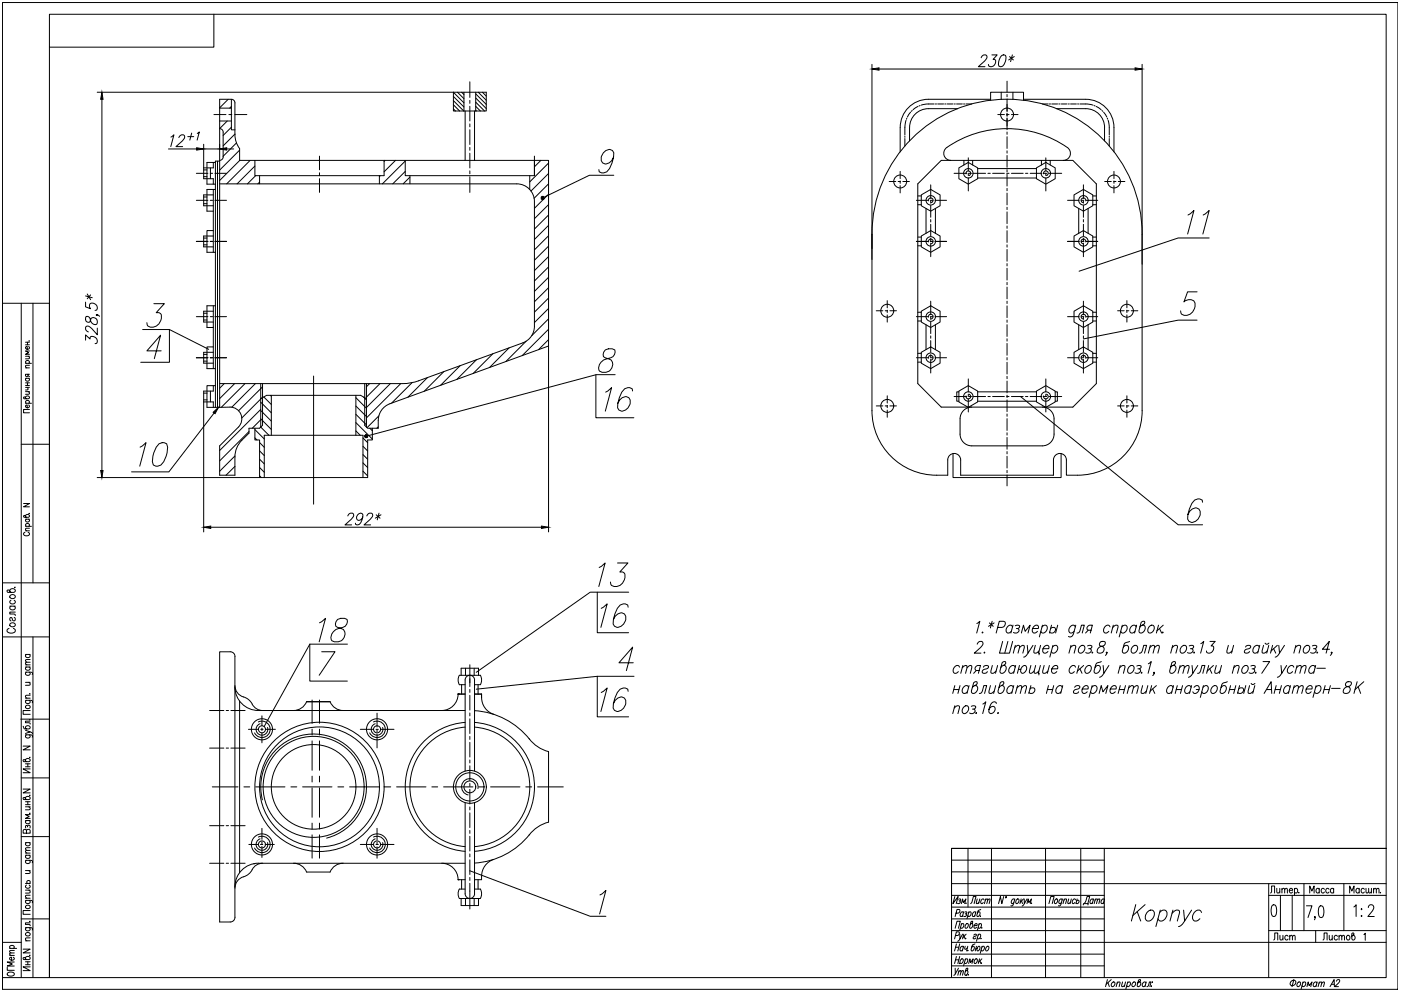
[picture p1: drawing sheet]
<svg xmlns="http://www.w3.org/2000/svg" width="594mm" height="420mm" viewBox="0 0 594 420" stroke-linecap="round" stroke-linejoin="round" font-family="sans-serif">
<defs><g id="words">
<g font-size="15.4">
<text x="255.4" y="175.7">16</text>
<text x="57.9" y="199">10</text>
<text x="253.6" y="303">16</text>
</g>
<g font-size="15">
<text x="252.6" y="249.8">13</text>
<text x="253.6" y="267.1">16</text>
<text x="134.1" y="273.4">18</text>
</g>
<g font-size="14.1">
<text x="513.6" y="100.5" transform="rotate(-90 513.6 100.5)">11</text>
<text x="478.4" y="394.1">Корпус</text>
</g>
<text font-size="11" x="402.9" y="297">навливать на герментик анаэробный Анатерн-8К</text>
<text font-size="8.8" x="572.9" y="389.8">1:2</text>
<g font-size="7.1">
<text x="78.3" y="60.7">+1</text>
<text x="458.3" y="384.9">Дата</text>
</g>
<g font-size="6.6">
<text x="554.2" y="379.9">Масса</text>
<text x="571.1" y="379.9">Масшт.</text>
</g>
<g font-size="6.2">
<text x="410.3" y="384.2">Лист</text>
<text x="538.7" y="399.7">Лист</text>
<text x="559.9" y="399.7">Листов</text>
</g>
<text font-size="3.1" x="405.3" y="409.9">.</text>
</g></defs>
<!-- layer: 0 -->
<g fill="none" stroke="#000" stroke-width=".42">
<path d="M1 1.1h591.8v418.4h-591.8zM41.2 39.1h151.1l4.4 4.5M194 39.1l2.7 2.8M195.8 39.1l.9 1M199.2 34.7v6.6M201.7 39.8l4.5 4.5M202.8 39.1l3.4 3.4M204.6 39.1l1.6 1.7M369.7 27.3v78.1M372.7 29.3h108.6M416.1 24.5a1.26 1.26 0 0 1 1.1-1.2 1.26 1.26 0 0 1 1.3 .9l-1 1.7-2.6 2.4h2.8M420.6 23.3h2.2l-1.7 1.9h.6a1.81 1.81 0 0 1-.1 2.4 1.81 1.81 0 0 1-2.4 .2l-.1-.5"/>
<path d="M424.8 23.5l.7-.2 .9 .2a4.1 4.1 0 0 1-1.9 4.8l-.9-.3a4.8 4.8 0 0 1 1.2-4.5zM427 34.4v4.6M428.1 24l1.6 1.4M429.3 23.3l-.8 2.8M430.1 24l-2.4 1.4M484.3 27.3v84.7M43.2 42.1v157.4M72.5 58.1l1.3-.9-1.4 5M75.8 58.3a1.26 1.26 0 0 1 1.2-1.1 1.26 1.26 0 0 1 1.3 .9l-1 1.7-2.7 2.4h2.9M90.7 48.6h5.1M96.4 51.3l-3.3 3.2M96.8 42.1l-3.7 3.6"/>
<path d="M97.1 48.6h1.2M98.1 45.1l-.7 .7M98.1 53.9l-3.5 3.5M99.6 48.6h5.1M99.6 56.8l-5 5M192.3 46.2l.9 .9M192.3 44.4l2.6 2.7M192.3 42.7l4.4 4.4M192.3 40.9l4.4 4.5M199.2 42.6v1.2M199.2 45.1v6.2M199.2 52.5v1.3"/>
<path d="M199.2 55v6.2M201.7 46.8l.3 .3M201.7 45.1l2 2M201.7 43.3l3.8 3.8M201.7 41.5l4.5 4.5M383.7 54.1v3.1M383.7 57.7v.5M383.7 58.7v3.2M384.2 51l-.5 3M384.5 50.1l-.1 .4M386.1 47.5l-1.3 2.1M386.8 46.8l-.4 .4"/>
<path d="M389.3 45.1l-2.1 1.4M390.2 44.7l-.5 .2M393.7 44.1h2.4M393.7 44.1l-3.1 .5M396.6 44.1h.5M397.6 44.1h2.5M400.6 44.1h.5M401.6 44.1h2.5M404.6 44.1h.5M405.6 44.1h2.5M408.6 44.1h.5M409.6 44.1h2.5"/>
<path d="M423.1 48.6h2.8M426.9 48.6h1M427 40v1M427 42v5.3M427 48v1.3M427 50v5M427 56v1M427 58v4.9M428.9 48.6h2.8M442 44.1h2.5M445 44.1h.5M446 44.1h2.5"/>
<path d="M449 44.1h.5M450 44.1h2.4M453 44.1h.4M453.9 44.1h2.5M456.9 44.1h.5M457.9 44.1h3.5l2.1 .5M463.9 44.7l.5 .2M464.8 45.1l2.1 1.4M467.3 46.8l.3 .4M468 47.5l1.3 2.1M469.5 50.1l.2 .4M469.9 51l.5 2.5v3.7"/>
<path d="M470.4 57.7v.5M470.4 58.7v3.2M71.4 63.2h12M83.3 73.5h4.9M86.4 72h1.4M86.4 74.9h1.4M86.4 61.2v10M86.4 63.2h6.7M89.2 73.5h1M91.2 73.5h4.9M93.1 61.2v2.1M96.1 63.2h3"/>
<path d="M100.3 60.6l-5.7 5.6M101.6 63.7l-8.5 8.4M101.7 68l-8.6 8.5M106.1 68l-10 9.9M108.1 70.4l-7.6 7.5M108.4 74.5l-3.5 3.4M110.1 77.2l-.8 .7M135.5 66.2v5.8M135.5 73.3v1.2M135.5 75.7v5.9M161.2 74.5l-.3 .3M163.3 68l-.4 .4"/>
<path d="M167.7 68l-4.8 4.8M171.8 68.3l-9.7 9.6M171.8 72.7l-5.3 5.2M173.8 75.1l-2.9 2.8M199.2 62.5v1.2M199.2 65v6.2M199.2 72.4v1.3M199.2 74.9v6.7M229.3 68l-2.7 2.7M232.6 69.1l-8 8M232.6 73.5l-7.4 7.5M232.6 77.9l-6.1 6.2"/>
<path d="M260.2 66.7a3.3 3.3 0 0 1-4.7 2.4 3.7 3.7 0 0 1 3.1-5.7l1.1 .4 .6 1a12.2 12.2 0 0 1-3 8l-2.1 .5-1.1-.5-.2-.9M260.3 74.3h-10.4l-19.8 9.6M377 77h2.8M380.8 77h1M381.7 72.7v3M381.7 76.7v1M381.7 78.7v3.1M382.8 77h2.8M394.7 78.4v5.8M404.6 73.5h5.3M409.6 73.7a1.01 1.01 0 0 1 .8-1.2 1.01 1.01 0 0 1 1.2 .7 1.01 1.01 0 0 1-.7 1.2M410.6 66.9v5.5"/>
<path d="M410.6 73.4v1M410.6 75.4v5.6M410.9 73.5h1M412.9 73.5h5M418.9 73.5h1M420.9 73.5h5M426.9 73.5h1M427 63.9v1M427 65.9v5M427 71.9v1M427 73.9v5M427 79.9v1"/>
<path d="M428.9 73.5h5M434.9 73.5h.9M436.8 73.5h5M442.5 73.7a1.01 1.01 0 0 1 .7-1.2 1.01 1.01 0 0 1 1.3 .7 1.01 1.01 0 0 1-.8 1.2M442.8 73.5h1M443.5 66.9v5.5M443.5 73.4v1M443.5 75.4v5.6M444.8 73.5h5.4M459.4 78.4v5.8M468.4 77h2.8M472.2 77h1"/>
<path d="M472.4 72.7v3M472.4 76.7v1M472.4 78.7v3.1M474.2 77h2.8M83.3 84.9h4.9M86.4 83.5h1.4M86.4 86.4h1.4M89.2 84.9h1M91.2 84.9h4.9M232.6 82.4l-6 5.9M232.6 86.8l-6 5.9M232.6 91.2l-6 5.9"/>
<path d="M232.6 95.6l-6 5.9M232.6 100l-6 5.9M388.6 84.9h4.9M393.7 85.2a1.01 1.01 0 0 1 .7-1.2 1.01 1.01 0 0 1 1.2 .7 1.01 1.01 0 0 1-.7 1.2M394.5 84.9h1M394.7 85.1v1M394.7 87.1v5M394.7 93.1v1M394.7 95.1v5M396.5 84.9h4.9M427 81.9v5M427 87.9v1"/>
<path d="M427 89.8v5M427 95.8v1M427 97.8v5M452.7 84.9h4.9M458.6 84.9h1M459.4 85.1v1M459.4 87.1v5M459.4 93.1v1M459.4 95.1v5M460.4 85.2a1.01 1.01 0 0 0-.7-1.2 1.01 1.01 0 0 0-1.3 .7 1.01 1.01 0 0 0 .8 1.2M460.6 84.9h4.9M83.3 102.4h4.9"/>
<path d="M86.4 100.9h1.4M86.4 103.8h1.4M89.2 102.4h1M91.2 102.4h4.9M232.6 104.4l-6 5.9M232.6 108.8l-6 5.9M232.6 113.2l-6 5.9M232.6 117.6l-6 5.9M388.6 102.4h4.9M393.7 102.6a1.01 1.01 0 0 1 .7-1.2 1.01 1.01 0 0 1 1.2 .7 1.01 1.01 0 0 1-.7 1.2M394.5 102.4h1M394.7 101.1v1"/>
<path d="M394.7 103.1v5.7M396.5 102.4h4.9M427 103.8v1M427 105.8v5M427 111.8v.9M427 113.7v5M427 119.7v1M452.7 102.4h4.9M458.6 102.4h1M459.4 101.1v1M459.4 103.1v5.7M460.4 102.6a1.01 1.01 0 0 0-.7-1.2 1.01 1.01 0 0 0-1.3 .7 1.01 1.01 0 0 0 .8 1.2"/>
<path d="M460.6 102.4h4.9M512.7 100.9h-13.1l-42 14.1M1 123.6v295.9M1 128.6h20M14 128.6v118.5M36.3 128.1v2l2.1 .8a1.33 1.33 0 0 1-.3-1.8 1.33 1.33 0 0 1 1.7-.5 1.72 1.72 0 0 1 1 2.9l-.5 .1M36.3 125.5l2.8 .7M36.5 134.2a1.58 1.58 0 0 0 1 2.5 1.63 1.63 0 0 0 1.2-1.7 1.68 1.68 0 0 1 2.2 .3 1.68 1.68 0 0 1-.1 2.3 2.36 2.36 0 0 1-2.6-2.5 1.28 1.28 0 0 0-1.7-.9zM37 124.6l1.4 2.5M38.4 125l-1.4 1.7M41 133.4l.3 .3-.3 .1-.2-.3 .2-.1 1.2 .7M41.3 139.1v2.8l-2.4-2.6a1.89 1.89 0 0 0-2.4-.9 1.49 1.49 0 0 0 1 2.3"/>
<path d="M60.5 139.7h11.3l16.7 8.4M65.2 128.7h4.5l-3.5 3.9h1.2l.7 .4a4 4 0 0 1-.9 4.5 4 4 0 0 1-4.5 .7l-.4-1.4M71.8 139.7v13.9h-12.1M83.3 134.3h4.9M86.4 132.8h1.4M86.4 135.7h1.4M89.2 134.3h1M91.2 134.3h4.9M232.6 122l-6 5.9M232.6 126.4l-6 5.9M232.6 130.8l-6 6M232.6 135.2l-7.1 7.1"/>
<path d="M232.6 139.6l-11.2 11.2M371.6 131.8h2.8M375.4 131.8h1M376.2 127.5v3M376.2 131.5v1M376.2 133.5v3.1M377.3 131.8h2.8M388.6 134.3h4.9M393.7 134.5a1.01 1.01 0 0 1 .7-1.2 1.01 1.01 0 0 1 1.2 .7 1.01 1.01 0 0 1-.7 1.2M394.5 134.3h1M394.7 127.7v5.7M394.7 134.4v1"/>
<path d="M394.7 136.5v4.9M396.5 134.3h4.9M427 121.7v5M427 127.7v1M427 129.7v5M427 135.7v1M427 137.7v4.9M452.7 134.3h4.9M458.6 134.3h1M459.4 127.7v5.7M459.4 134.4v1M459.4 136.5v4.9"/>
<path d="M460.4 134.5a1.01 1.01 0 0 0-.7-1.2 1.01 1.01 0 0 0-1.3 .7 1.01 1.01 0 0 0 .8 1.2M460.6 134.3h4.9M473.9 131.8h2.8M477.7 131.8h1M477.8 127.5v3M477.8 131.5v1M477.8 133.5v3.1M479.7 131.8h2.8M507.6 135.7h-8l-40.2 8M507.6 123.7h-4l-1.6 4.3a2.65 2.65 0 0 1 3.6-.7 2.65 2.65 0 0 1 .9 3.5 3.4 3.4 0 0 1-5.7 2l-.2-1M10.8 156h1.7M10.8 154h2.5"/>
<path d="M10.8 151h1.7M10.8 145.1h1.7M10.8 146.2h1.7M11.2 154a.7 .7 0 0 1 0-1 .7 .7 0 0 1 1 0 .7 .7 0 0 1-.1 1M11.6 145.1v1.1M11.9 158.7l-.1 .8h-.8l-.2-.8h1.7M11.9 159.3l.6 .4M12 151l.5 .5-.1 .5-1.6 .1M12.1 146.9a.71 .71 0 0 1 .1 1 .71 .71 0 0 1-1 .1 .71 .71 0 0 1-.1-1l.4-.1v1.2M12.4 144.5l-.2 .1M12.5 154.9l-1.5 .1-.2 .5 .5 .5M12.5 148.8h-1.7l1.3 .7-1.3 .7h1.7"/>
<path d="M36.3 144.2v-2.2l1.9 1.7v-.6a1.82 1.82 0 0 1 2.4 .1 1.82 1.82 0 0 1 .2 2.4l-.5 .1M68.3 148.8h-6l5.8-6.7-2.7 10M83.3 151.7h4.9M86.4 150.3h1.4M86.4 153.1h1.4M89.2 151.7h1M91.2 151.7h4.9M133 159.4v54.4M188.2 157.5l-8.3 8.4M195.1 155l-8.3 8.4M202.1 152.5l-8.4 8.3M209 150l-8.3 8.3"/>
<path d="M215.9 147.5l-8.3 8.3M223.1 144.7l-8.6 8.6M232.6 144l-4.2 4.2M232.6 146.7v78.8M256.7 148.4l-1 1.9 .2 .9 .7 .5a3.1 3.1 0 0 1 3.3 2.9 3.1 3.1 0 0 1-3 3.3h-1.6l-1.1-.5a3.8 3.8 0 0 1 3.1-5.2 3.2 3.2 0 0 0 3.5-2.9l-.1-.9-1.1-.5h-1.6zM260.8 158.8h-8l-97.5 26.1M388.6 151.7h4.9M393.7 151.9a1.01 1.01 0 0 1 .7-1.2 1.01 1.01 0 0 1 1.2 .7 1.01 1.01 0 0 1-.7 1.2M394.5 151.7h1M394.7 142.4v1M394.7 144.4v5M394.7 150.4v1"/>
<path d="M394.7 152.4v5.8M396.5 151.7h4.9M427 143.6v1M427 145.6v5M427 151.6v1M427 153.6v5M427 159.6v1M452.7 151.7h4.9M458.6 151.7h1M459.4 142.4v1M459.4 144.4v5M459.4 150.4v1"/>
<path d="M459.4 152.4v5.8M460.4 151.9a1.01 1.01 0 0 0-.7-1.2 1.01 1.01 0 0 0-1.3 .7 1.01 1.01 0 0 0 .8 1.2M460.6 151.7h4.9M10.8 168.7a.76 .76 0 0 1 .9-.8 .76 .76 0 0 1 .5 1.1l-2 .1-.2-.6 .6-.1 .6 .7M10.8 171h2.5M10.8 166h1.7M10.8 164.2h1.7M10.8 162.3h1.7M10.8 163.4h1.7M10.8 160.4h1.7M11.2 171a.7 .7 0 0 1 0-1 .7 .7 0 0 1 1 0 .7 .7 0 0 1-.1 1M11.2 160.4a.71 .71 0 0 0-.1 1 .71 .71 0 0 0 1.1 0 .71 .71 0 0 0-.1-1"/>
<path d="M11.4 164.2l.5 .9-1.1 .2M11.6 162.3v1.1M12 166l.5 .6-.1 .5-1.6 .1M12.1 171.7a.71 .71 0 0 1 .1 1 .71 .71 0 0 1-1 .1 .71 .71 0 0 1-.1-1l.4-.1v1.2M12.5 173.6h-2.5v1.4h2.5M86.4 166.7h1.4M86.4 169.5h1.4M86.4 170.4v55.1M90.8 175.1l-19.2 25h-15.8M95.1 162.6l-2 2M99.5 162.6l-6.4 6.4M103.9 162.6l-10 10"/>
<path d="M108.3 162.6l-10 10M110.6 177.6l4.4 4.5M110.6 174l4.4 4.5M110.6 170.5l4.4 4.5M110.6 162.6v6.5M110.6 169.2l-8.1 8M110.6 173.6l-17.5 17.4M110.6 178l-3.6 3.6M111.3 164l-10.1 10.2M111.3 168.6v11.7l-.7 .8 3.4 3.4M111.3 168.4l-.5 .5M111.9 168.3l3.1 3.2"/>
<path d="M114.7 167.6l.3 .4M150.9 175.7l4.5 4.4M150.9 172.1l4.5 4.5M150.9 168.6l4.5 4.5M150.9 179.2l7 7M154.2 168.4l1.2 1.2M154.7 168.6v11.7l.7 .8M156.7 162.6l-1.3 1.4M160.6 176.4l-5 4.9M161.1 162.6l-5.7 5.8M165.5 162.6l-10.1 10.2M169.9 162.6l-14.5 14.6"/>
<path d="M174.7 162.2l-8.6 8.7M181.3 160.1l-8.3 8.3M371.6 172.1h2.8M375.4 172.1h1M376.2 167.8v3.1M376.2 171.9v1M376.2 173.9v3M377.3 172.1h2.8M404.6 168.1h5.3M410.6 160.6v5.6M410.6 167.1v1M410.6 169.1v5.6"/>
<path d="M410.9 167.1a1.01 1.01 0 0 1 .7 1.3 1.01 1.01 0 0 1-1.2 .7 1.01 1.01 0 0 1-.8-1.2M410.9 168.1h1M412.9 168.1h5M418.9 168.1h1M420.9 168.1h5M426.9 168.1h1M427 161.6v5M427 167.5v1M427 169.5v5M427 175.5v1M427 177.5v5M428.9 168.1h5"/>
<path d="M432.7 168.1l66.9 54.4h10.3M434.9 168.1h.9M436.8 168.1h5M442.8 168.1h1M443.5 160.6v5.6M443.5 167.1v1M443.5 169.1v5.6M443.7 167.1a1.01 1.01 0 0 1 .8 1.3 1.01 1.01 0 0 1-1.3 .7 1.01 1.01 0 0 1-.7-1.2M444.8 168.1h5.4M473.9 172.1h2.8M477.7 172.1h1M477.8 167.8v3.1"/>
<path d="M477.8 171.9v1M477.8 173.9v3M479.7 172.1h2.8M9 188.4h12M99.6 193.3l-6.5 6.5M99.6 197.7l-3.8 3.8M105.6 183l-12.5 12.4M108.1 185.6l.9 .9M108.1 182.1l4 4M110.1 198.2l2 2M110.1 194.7l2 2M110.1 191.2l2 2"/>
<path d="M110.1 187.6l2 2M150.9 182.7l1.9 1.8M153.9 199.8l2 2M153.9 196.3l2 1.9M153.9 192.7l2 2M153.9 189.2l2 2M153.9 185.7l2 2M156.8 181.6l1.1 1M160.4 181l-.6 .6M427 183.5v1M427 185.5v5M427 191.4v1"/>
<path d="M427 193.4v5M427 199.4v1M10 213.5h2.5l-2.5 1.4h2.5M10.8 218.9a.76 .76 0 0 1 .9-.8 .76 .76 0 0 1 .5 1.1l-2 .1-.2-.6 .6-.1 .6 .7M12.4 217.6l-.2 .1M41.2 202.5h68.9M110.1 201.7l.7 .8M147.5 218.8l.1-.3a1.36 1.36 0 0 1 2.3-.5 2.02 2.02 0 0 1-1 2.2l-2.6 2.3h2.8M153.8 219.2a1.66 1.66 0 0 1-2.3 1.2 1.76 1.76 0 0 1 .1-2.1 1.76 1.76 0 0 1 2-.5 4.2 4.2 0 0 1-1.9 4.7l-.9-.2-.1-.5M155.6 218.8a1.27 1.27 0 0 1 1.1-1.2 1.27 1.27 0 0 1 1.4 .9l-1.1 1.7-2.6 2.3h2.8M159.5 218.3l1.6 1.4M160.7 217.6l-.7 2.8"/>
<path d="M161.6 218.3l-2.5 1.4M427 201.4v4.6M509.9 213l-.1-1-1.1-.5-2.1 .5a12.2 12.2 0 0 0-3 8.1l.6 .9a3.5 3.5 0 0 0 3.7-.6 3.5 3.5 0 0 0 1-3.6l-.5-1a2.63 2.63 0 0 0-3.9 1l-.8 1.4M10.6 225.7a.77 .77 0 0 0-.6 .9 .77 .77 0 0 0 1 .6h.5a.77 .77 0 0 0 1-.6 .77 .77 0 0 0-.6-.9M10.8 225.1h1.7M10.8 223.2h2.5M10.8 220.1h1.7M11.2 223.2a.7 .7 0 0 1 0-1.1 .7 .7 0 0 1 1 0 .7 .7 0 0 1-.1 1.1M11.2 220.1a.7 .7 0 0 0 0 1 .7 .7 0 0 0 1 0 .7 .7 0 0 0-.1-1M12.5 224l-1.5 .1-.2 .5 .5 .5M89.4 223.5h140.2M1 247.1h20"/>
<path d="M4.2 250.6a1.09 1.09 0 0 1 1.2-1.1 1.09 1.09 0 0 1 .9 1.4l-.5 .3h-2.5l-.3-.8 .8-.2 .9 1M4.2 257h2.3M4.3 252.5a1.04 1.04 0 0 1 1.6-.4 1.04 1.04 0 0 1 .1 1.6l-.8 .1a.93 .93 0 0 1-1-1.1zM4.7 257l-.4 .3a1.1 1.1 0 0 0 .6 1.3 1.1 1.1 0 0 0 1.4-.4 .73 .73 0 0 0-.3-1.2M4.7 254.5l-.4 .2a1.04 1.04 0 0 0 1 1.4 1.04 1.04 0 0 0 1-1.4l-.3-.2M6.3 248.9v.3l-.2-.2M6.5 259.5h-2.3v.8l2.1 .1 .2 .6M266.6 251.1h-16.3l-48.3 33.9M1 270h20M3.8 266.4a1.03 1.03 0 0 0-.8 1.3 1.03 1.03 0 0 0 1.3 .7h.9a1.03 1.03 0 0 0 1.3-.7 1.03 1.03 0 0 0-.8-1.3M4.3 264.4a1.04 1.04 0 0 1 1.6-.3 1.04 1.04 0 0 1 .1 1.5l-.8 .2a.87 .87 0 0 1-.9-.4 .87 .87 0 0 1 0-1zM6 261.8a.75 .75 0 0 1 .5 .8 .75 .75 0 0 1-.7 .6l-1.1-1.4a.77 .77 0 0 0-.6 .7 .77 .77 0 0 0 .6 .7"/>
<path d="M10.8 277.5h2M11.2 277.5l-.2 .2a.9 .9 0 0 0 .8 1.1 .9 .9 0 0 0 .9-1.1l-.3-.2M12.8 279.6l-1.8 .1-.2 .5 .6 .6M131.4 273.1v15.7h15.9M136.4 276.3h5.7l-6.8 10M147.3 273.1h-15.9l-19.4 35M10.8 296.9l2.7 .1 .3 .4-.1 .6M10.8 285l2.7 .1 .3 .3-.1 .6M10.8 296h2M10.8 289.3h2M10.8 282.8h2M10.8 281.9h2"/>
<path d="M11 299.3a.89 .89 0 0 1 1.3-.3 .89 .89 0 0 1 .1 1.3h-1.2l-.4-.4zM11.2 296.9l-.2 .3a.9 .9 0 0 0 .8 1.1 .9 .9 0 0 0 .9-1.1l-.3-.3M11.2 285l-.2 .2a.9 .9 0 0 0 .8 1.1 .9 .9 0 0 0 .9-1.1l-.3-.2M11.2 282.8l-.2 .2a.9 .9 0 0 0 .8 1.2 .9 .9 0 0 0 .9-1.2l-.3-.2M12.2 289.3l.6 .6-.1 .5-1.9 .1M12.7 294.1l-.2 .1M12.8 294.8l-1.8 .1-.2 .5 .6 .6M12.8 280.8l-1.8 .1-.2 .4 .6 .6M132.3 296.8v9.9M135.5 296.8v9.9M199.2 281.8v9.3M199.2 292.3v1.3"/>
<path d="M199.2 294.8v6.2M268.5 281h-6l5.8-6.6-2.7 9.9M268.9 286.7h-15.6l-51.3 5.5M8.8 304.9h12.2M9.8 316.3h3l-3 1.6h3M9.8 307.9l.7 1.1 2.2-.2a.9 .9 0 0 0-.9-1.1 .9 .9 0 0 0-.8 1.1l.2 .2M10.8 311.5l2.7 .2 .3 .3-.1 .6M10.8 309.6l2 .7-2 .7M11.2 311.5l-.2 .3a.9 .9 0 0 0 .8 1.1 .9 .9 0 0 0 .9-1.1l-.3-.3M12.7 305.1l-.2 .1M12.8 310.3l1 .8M12.8 305.7h-2v.7l1.9 .1 .1 .5"/>
<path d="M12.8 301.3h-3v1.5h3M88.9 301.2h6M88.9 317.2h6M95.9 301.2h1M95.9 317.2h1M97.9 301.2h6M97.9 317.2h6M105.4 309.2h4.2M109.6 306.1a3.5 3.5 0 0 1 4.6 1.6 3.5 3.5 0 0 1-1.6 4.6 3.5 3.5 0 0 1-4.7-1.6M110.3 306.8a2.49 2.49 0 0 0-1.6 3.2 2.49 2.49 0 0 0 3.2 1.6 2.49 2.49 0 0 0 1.5-3.2M110.6 309.2h1M111.1 303.5v4.2"/>
<path d="M111.1 308.7v1M111.1 310.7v4.2M112.6 309.2h4.2M132.3 309.1v2.5M132.3 314.1v12.5M135.5 309.1v2.5M135.5 314.1v12.5M152.8 309.2h5.6M158.4 306.1a3.5 3.5 0 0 1 4.6 1.6 3.5 3.5 0 0 1-1.6 4.6 3.5 3.5 0 0 1-4.6-1.6M159.1 306.8a2.49 2.49 0 0 0-1.6 3.2 2.49 2.49 0 0 0 3.2 1.6 2.49 2.49 0 0 0 1.5-3.2M159.4 309.2h1M159.9 302.4v5.8"/>
<path d="M159.9 309.2v1M159.9 311.2v5.9M161.4 309.2h5.7M199.2 302.3v1.2M199.2 304.8v6.2M199.2 312.2v1.3M199.2 314.7v6.3M9 329.8h12M9.8 334.6h3l-3 1.6h3M10.8 322.5a.94 .94 0 0 1 1.1-1 .94 .94 0 0 1 .8 1.2l-2.6 .2-.3-.6 .7-.2 .7 .8M10.8 338.6a.94 .94 0 0 1 1.1-1 .94 .94 0 0 1 .8 1.2l-2.6 .2-.3-.7 .7-.1 .7 .8M10.8 323.8h2"/>
<path d="M10.8 325.1h2M10.8 339.9h2M11.8 323.8v1.3M11.8 339.9v1.3M12.7 321l-.2 .1M12.7 337.1l-.2 .1M12.8 326h-3l3 1.6h-3M90 333.6h10.9M103.4 333.6h2.5M108.4 333.6h12.4M111.3 339.1a22.4 22.4 0 0 1 16.2-27.2 22.4 22.4 0 0 1 27.2 16.2 22.4 22.4 0 0 1-16.2 27.2M123.3 333.6h2.5"/>
<path d="M128.3 333.6h12.5M132.3 329.1v2.4M132.3 334v12.5M135.5 329.1v2.4M135.5 334v12.5M143.3 333.6h2.5M148.2 333.6h12.5M163.2 333.6h2.5M168.2 333.6h12.4M183.1 333.6h2.5M188.1 333.6h12.4M199.2 322.2v1.3"/>
<path d="M199.2 324.7v6.2M199.2 332.2v1.2M199.2 334.7v6.2M202.7 334.3a3.5 3.5 0 0 0-2.7-4.1 3.5 3.5 0 0 0-4.2 2.7 3.5 3.5 0 0 0 2.7 4.1M203 333.6h2.5M208 333.6h12.5M223 333.6h2.5M228 333.6h10.9M9 354.7h12M10.8 347.9h2M10.8 342.1h2M10.8 341.2h2"/>
<path d="M10.8 357.2h2M11.2 352.2l-.5-.6-.7 .3-.2 1.3h3v-1l-.6-.6-.8 .3-.2 1.3M11.2 347.9l-.2 .2a.89 .89 0 0 0 .8 1.2 .89 .89 0 0 0 .9-1.2l-.3-.2M11.2 357.2l-.2 .3a.9 .9 0 0 0 .8 1.1 .9 .9 0 0 0 .9-1.1l-.3-.3M11.7 350.3l.5-.5 .5 .2v1.1M11.7 350.6l-.2-.6h-.5v1.1M12.2 342.1l.6 .5-.1 .6-1.9 .1M12.7 344.7l-.2 .1M12.8 345.4h-2l1.6 .8-1.6 .8h2M12.8 359.4l-1.8 .1-.2 .5 .6 .5M88.9 350.1h6M95.9 350.1h1"/>
<path d="M97.9 350.1h6M105.5 358h3.9M109.6 354.9a3.5 3.5 0 0 1 4.6 1.6 3.5 3.5 0 0 1-1.6 4.6 3.5 3.5 0 0 1-4.7-1.6M110.3 355.7a2.49 2.49 0 0 0-1.6 3.1 2.49 2.49 0 0 0 3.2 1.6 2.49 2.49 0 0 0 1.5-3.2M110.4 358h1M111.1 351.2v4.7M111.1 356.9v1M111.1 358.9v4.7M112.4 358h3.9M132.3 349v2.5M132.3 354v9.8M135.5 349v2.5"/>
<path d="M135.5 354v9.8M152.8 358h5.6M158.4 354.9a3.5 3.5 0 0 1 4.6 1.6 3.5 3.5 0 0 1-1.6 4.6 3.5 3.5 0 0 1-4.6-1.6M159.1 355.7a2.49 2.49 0 0 0-1.6 3.1 2.49 2.49 0 0 0 3.2 1.6 2.49 2.49 0 0 0 1.5-3.2M159.4 358h1M159.9 351.2v4.8M159.9 357v1M159.9 359v4.9M161.4 358h5.7M199.2 342.1v1.3M199.2 344.6v6.3M199.2 352.1v1.2"/>
<path d="M199.2 354.6v6.2M10.8 364.8l2.7 .1 .3 .3-.1 .6M10.8 377.4h2M10.8 374.6h2M10.8 369.1h2M10.8 362.6h2M10.8 361.7h2M11.2 375.2l-.2 .3a.9 .9 0 0 0 .8 1.1 .9 .9 0 0 0 .9-1.1l-.3-.3M11.2 364.8l-.2 .2a.9 .9 0 0 0 .8 1.1 .9 .9 0 0 0 .9-1.1l-.3-.2M11.2 362.6l-.2 .2a.89 .89 0 0 0 .8 1.2 .89 .89 0 0 0 .9-1.2l-.3-.2M11.7 374.6a.73 .73 0 0 1 0-1.2 .73 .73 0 0 1 1.1 .4l-.3 .8M12.2 377.4l.6 .6-.1 .5-1.9 .1"/>
<path d="M12.2 369.1l.6 .5-.1 .6-1.9 .1M12.8 379.6l-1.8 .1-.2 .6 .6 .5M12.8 360.5l-1.8 .2-.2 .4 .6 .6M88.9 366h6M95.9 366h1M97.9 366h6M199.2 369.2l51.1 19.3h6.6M199.2 362v1.3M199.2 364.5v6.3M199.2 372v1.3M199.2 374.5v10.9M254.4 379.4l2.5-1.9-2.6 10"/>
<path d="M403.5 364.7h64.8M403.5 369.6h64.8M403.5 374.6h64.8M543 379.6v15M547.9 379.6v15M1 399.5h8M10.8 393.3l2.7 .1 .3 .4-.1 .5M10.8 381.7l2.7 .1 .3 .4-.1 .5M10.8 398.9h2M10.8 380.8h2M11 395.7a.89 .89 0 0 1 1.3-.3 .89 .89 0 0 1 .1 1.3h-1.2l-.4-.4zM11 384.1a.88 .88 0 0 1 1.3-.3 .88 .88 0 0 1 .1 1.3h-1.2l-.4-.4z"/>
<path d="M11.2 393.3l-.2 .2a.9 .9 0 0 0 .8 1.2 .9 .9 0 0 0 .9-1.2l-.3-.2M11.2 381.7l-.2 .2a.9 .9 0 0 0 .8 1.2 .9 .9 0 0 0 .9-1.2l-.3-.2M12.7 390.6l-.2 .1M12.8 397.6l-1.8 .1-.2 .6 .6 .6M12.8 391.3h-2v.6l1.9 .1 .1 .5M12.8 386.1h-3v1.5h3M403.5 389.6h64.8M403.5 394.6h64.8M403.5 399.5h64.8M404.9 380.1l-.8 3 2.2-3-.8 3M405 393.6l.8-3h1.4l-.8 3M405.2 396.6l1.2-.1 .3-1.3-1.1-.1-.8 3"/>
<path d="M405.4 387.2l1.2-.2 .4-1.3-1.2-.1-.8 3M406.5 381.2h.9l-.2 .6-.5 .2M407 382a.7 .7 0 0 1 0 .9 .7 .7 0 0 1-1 .1M407 396.1l.1 2 1.1-2M407.1 398.1l-1 .9M407.6 392l.5-.4a.99 .99 0 0 1 .5 1.2 .99 .99 0 0 1-1.2 .6l-.1-.3M407.7 383.1l.5-2 .3 1.6 1.1-1.6-.5 2M407.7 391.6l-.8 3M408.5 387l-.1-.3a1 1 0 0 0-1.2 .7 1 1 0 0 0 .5 1.2l.5-.5M408.6 386.6l-.5 2M408.7 396.1l-.5 2M408.9 396.9l.3 1.2"/>
<path d="M409.1 386.7h.9l-.2 .6-.5 .1M409.5 397.8l.1 .1M409.6 387.4a.7 .7 0 0 1 0 1 .7 .7 0 0 1-1 0M409.7 396.1l-1.4 1.4M409.8 391.7l.2-.1a.99 .99 0 0 1 .5 1.2 .99 .99 0 0 1-1.2 .6l-.1-.7zM410.7 387l.5-.4a1 1 0 0 1 .5 1.2 1 1 0 0 1-1.2 .6l-.1-.3M410.8 386.6l-.8 3M411.9 391.6a.99 .99 0 0 1 .5 1.2 .99 .99 0 0 1-1.2 .6l.5-2.5 .7-.3-.1 .7-.9 .7M412.9 396.5l.6-.4 .5 .1-.1 .6-1 .4-.2 .7 .5 .2 .6-.5M413.1 392.4h1.2v-.7a1 1 0 0 0-1.2 .6 1 1 0 0 0 .5 1.3l.5-.5M413.7 387l-.1-.3a1 1 0 0 0-1.2 .7 1 1 0 0 0 .5 1.2l.5-.5M413.8 386.6l-.5 2"/>
<path d="M414.7 396.5l.6-.4a.99 .99 0 0 1 .4 1.2 .99 .99 0 0 1-1.1 .6l-.1-.3M414.9 396.1l-.8 2.9M415.1 392l.5-.4a.99 .99 0 0 1 .5 1.2 .99 .99 0 0 1-1.2 .6l-.1-.3M415.2 391.6l-.8 3M415.7 388.3l.1 .1M415.9 385.6l-1.2 .7-.4 2.1a1 1 0 0 0 1.2-.6 1 1 0 0 0-.5-1.2l-.5 .4M416 397.8l.1 .1M416.3 393.3l.1 .1M425.6 380.1l-.8 3-.6-3-.8 3M426.5 380.1l.2 .3-.2 .3zM430.2 381.5l-.1-.3a1 1 0 0 0-1.2 .7 1 1 0 0 0 .5 1.2l.5-.4M430.3 381.1l-.8 2.7-.4 .3-.4-.1"/>
<path d="M431.3 381.2l.2-.1a.99 .99 0 0 1 .5 1.2 .99 .99 0 0 1-1.2 .7v-1zM433 381.1l-.5 2M433.2 382l.4 1.1M434 381.1l-1.4 1.4M434.3 381.1l.1 2 1.1-2M434.4 383.1l-1 1M435.5 383.1l.5-2 .3 1.6 1.1-1.6-.5 2M437.4 382.8l.1 .2M444.8 383.1l.8-3h1.4l-.8 3M447.7 381.2l.2-.1a.99 .99 0 0 1 .5 1.2 .99 .99 0 0 1-1.2 .7v-1zM450.4 381.5l-.1-.3a1 1 0 0 0-1.2 .7 1 1 0 0 0 .5 1.2l.5-.4M450.5 381.1l-.8 2.7-.4 .3-.5-.1"/>
<path d="M451.1 381.7l.7-.6 .5 .1-.4 1.9M451.3 381.1l-.5 2M453.2 381.1l-.4 1.9 .4 .1 .7-.6M454.3 381.1l-.5 2M456.1 381.5l-.2-.3a1 1 0 0 0-1.1 .7 1 1 0 0 0 .4 1.2l.5-.4M3.1 410.1v1.3h3M3.2 412.6a1.74 1.74 0 0 1 2.9 .6 1.7 1.7 0 0 1-3-.4zM4.1 405.1h2M4.1 402.1h3M4.5 402.1l-.3-.2a.88 .88 0 0 1 .9-1.1 .88 .88 0 0 1 .8 1.1l-.3 .2M5.6 405.8l.3 .3a.88 .88 0 0 1-.8 1 .88 .88 0 0 1-.9-1l.7-.3v1.3M6.1 407.9h-3l2.1 .8-2.1 .9h3"/>
<path d="M6.1 404l-1.9 .1-.1 .5 .5 .5M6.1 403l-1.9 .1-.1 .4 .5 .5M9.8 402.4h3l-3 1.6h3M10.8 406.4a.94 .94 0 0 1 1.1-.9 .94 .94 0 0 1 .8 1.1l-2.6 .2-.3-.6 .7-.1 .7 .7M10.8 407.8h2M10.8 409h2M11.8 407.8v1.2M12.7 404.9l-.2 .1M12.8 409.9h-3l3 1.6h-3M403.5 404.5h64.8M403.5 409.5h64.8M405 410.5l.1 2.4"/>
<path d="M405.2 401.6h1.4M405.6 400.2l-.8 3M405.6 405.5l-.8 3M406.4 410.5l-1.5 2.7-.5 .3M406.5 412.1l.7-.6 .3 .1-.4 1.9M406.7 411.5l-.6 2M407 400.2l-.8 3M407 405.5l-.8 3M407.5 412.1l.7-.6 .3 .1-.4 1.9M408.5 401.6l-.1-.3a1 1 0 0 0-1.2 .6 1 1 0 0 0 .5 1.3l.5-.4M408.6 401.2l-.5 2M409.3 406.9l.5-.4a.99 .99 0 0 1 .4 1.2 .99 .99 0 0 1-1.1 .7l-.1-.3"/>
<path d="M409.3 401.2l-.1 1.3 1-.6M409.4 406.5l-.8 3M409.7 413.4l.1 .1M409.9 411.5a.99 .99 0 0 1 .4 1.2 .99 .99 0 0 1-1.1 .6l.4-2.5 .7-.3-.1 .7-.9 .7M410.4 401.2l-.5 2M410.4 402.9l.1 .1M410.6 413.2v.1M410.7 408.5l.6-2 .3 1.6 1.1-1.6-.6 2M413.4 400.2l-1.2 .7-.3 2.1a.99 .99 0 0 0 1.1-.6 .99 .99 0 0 0-.4-1.2l-.5 .4M413.6 406.6l.3-.1a.99 .99 0 0 1 .4 1.2 .99 .99 0 0 1-1.1 .7l-.1-1zM413.8 402.2h.5l.8-1a1.01 1.01 0 0 1 .3 1.2 1.01 1.01 0 0 1-1 .6l-.1-.8M414.1 401.2l-.6 2"/>
<path d="M415.4 406.5l-.6 2M415.5 407.4l.4 1.1M416.2 408.2l.1 .2M416.3 401.6l.6-.4a.99 .99 0 0 1 .4 1.2 .99 .99 0 0 1-1.1 .6l-.2-.2M416.4 406.5l-1.4 1.4M416.5 401.2l-.8 3M418.5 401.3l.2-.1a.99 .99 0 0 1 .5 1.2 .99 .99 0 0 1-1.2 .6l-.1-.7z"/>
</g>
<!-- layer: TOST -->
<g fill="none" stroke="#000" stroke-width=".42">
<path d="M90.7 6v14h-69.7M192.3 39.1h13.9v8h-13.9zM196.7 39.1v8M201.7 39.1v8M424.5 39.1v3.1M429.5 39.1v3.1M93.1 45.8h5M93.1 51.3h5M93.2 54.5l.8 .3 .6 1.2v11l-.6 .7-.8 .3M98.1 42.1l1.2 .6 .3 .9v13.4a10 10 0 0 0 2 6v5h131v78.7l-67.3 24.5a7.5 7.5 0 0 0-4.9 7v3.4h-4.5l-.5-.5v-18.5M99.6 55h-1.5v-12.9h-5v130.5M197.2 47.1v20.9"/>
<path d="M201.2 47.1v20.9M393.7 42.1h26.4M393.7 46.1h12.3M393.7 42.1a11.9 11.9 0 0 0-12 11.9v10.4M393.7 46.1a8 8 0 0 0-8 7.9v5.7M420.1 42.5v-3.4h13.9v3.4M434 42.1h26.4a11.9 11.9 0 0 1 12 11.9v10.4M448 46.1h12.4a8 8 0 0 1 8 7.9v5.7M89.2 71.2v4.6M90.5 68.9v2.3h-4.1v4.6h4.1v2.3M91.3 68.9h-3.5v9.2h3.5M92.2 68.3v104.3"/>
<path d="M93.1 77.9h126.1a7.5 7.5 0 0 1 7.4 7.5v52.9a7.5 7.5 0 0 1-4.9 7.1l-44.1 16-4.2 1.1-80.3 .1M93.1 68.3h-1.8v104.4M108.1 68v6.5h54.8v-6.5M110.1 74.5v3.4M160.9 74.5v3.4M173.8 74.5v3.4M224.6 74.5v5.8M226.6 66.2v8.3h-54.8v-6.5M389.2 77.9l9.9-9.9h55.8l10 9.9v84.7l-10 10h-55.8l-9.9-10zM406.6 71.2l4-2.3 4 2.3v4.6l-4 2.3-4-2.3zM408.7 68v1.9M412.4 68v1.9"/>
<path d="M414.6 75.5h24.9M414.6 71.5h24.9M439.5 71.2l4-2.3 3.9 2.3v4.6l-3.9 2.3-4-2.3zM441.6 68v1.9M445.3 68v1.9M452.6 62.5a44.3 44.3 0 0 0-51.9 .8 3 3 0 0 0 2.5 4.7M452.6 62.5a3 3 0 0 1 1.2 3.4 3 3 0 0 1-2.9 2.1M90.5 97.8h-2.7v9.2h3.5M90.5 80.3v26.7M90.5 82.6h-4.1v4.6h4.1M91.3 80.3h-3.5v9.2h2.7M389.2 83.1h1.5"/>
<path d="M389.2 86.8h1.5M390.7 82.6l4-2.3 3.9 2.3v4.6l-3.9 2.3-4-2.3zM392.7 88.4v10.5M396.6 88.4v10.5M455.4 82.6l4-2.3 4 2.3v4.6l-4 2.3-4-2.3zM457.4 88.4v10.5M461.4 88.4v10.5M463.4 83.1h1.5M463.4 86.8h1.5M484.3 99.4v74.7M484.3 99.4a57.3 57.3 0 0 0-57.3-57.3 57.3 57.3 0 0 0-57.3 57.3v74.7a27.4 27.4 0 0 0 27.4 27.4h4.8v-6.5a2.74 2.74 0 0 1 2.7-2.8 2.74 2.74 0 0 1 2.8 2.8v6.5h39.3v-6.5a2.74 2.74 0 0 1 2.7-2.8 2.74 2.74 0 0 1 2.8 2.8v6.5a30.2 30.2 0 0 0 20.2-4.8 27.4 27.4 0 0 0 11.9-22.6M90.5 100.1h-4.1v4.6h4.1"/>
<path d="M389.2 100.5h1.5M389.2 104.2h1.5M390.7 100.1l4-2.3 3.9 2.3v4.6l-3.9 2.3-4-2.3zM455.4 100.1l4-2.3 4 2.3v4.6l-4 2.3-4-2.3zM463.4 100.5h1.5M463.4 104.2h1.5M9 128.6v285.9M21 128.6v285.9v-408.5h566.8v408.5h-586.8M90.5 129.6v26.7M90.5 131.9h-4.1v4.6h4.1M91.3 129.6h-3.5v9.2h2.7M389.2 132.4h1.5"/>
<path d="M389.2 136.1h1.5M390.7 131.9l4-2.3 3.9 2.3v4.6l-3.9 2.3-4-2.3zM392.7 137.7v10.5M396.6 137.7v10.5M455.4 131.9l4-2.3 4 2.3v4.6l-4 2.3-4-2.3zM457.4 137.7v10.5M461.4 137.7v10.5M463.4 132.4h1.5M463.4 136.1h1.5M90.5 147.1h-2.7v9.2h3.5M90.5 149.4h-4.1v4.6h4.1M389.2 149.8h1.5"/>
<path d="M389.2 153.5h1.5M390.7 149.4l4-2.3 3.9 2.3v4.6l-3.9 2.3-4-2.3zM455.4 149.4l4-2.3 4 2.3v4.6l-4 2.3-4-2.3zM463.4 149.8h1.5M463.4 153.5h1.5M89.2 165.8v4.6M90.5 163.5v2.3h-4.1v4.6h4.1v2.3M91.3 163.5h-3.5v9.2l9.8-.1a5 5 0 0 1 4.6 3.1 5 5 0 0 1-1.1 5.4l-8 7.9v12.5h6.5v-7.8a10 10 0 0 1 2.9-7l3.1-3.1v-2h4.5l.5-.5v-12l2.5-1.5h39.8l2.5 1.5M111.3 162.6v6M115 167.6v16.9M150.9 167.6v16.9M154.7 162.6v6"/>
<path d="M406.6 165.8l4-2.3 4 2.3v4.6l-4 2.3-4-2.3zM406.6 166.1h-.9v4h.9M412.1 172.6a5 5 0 0 0-5 5v6.4a5 5 0 0 0 5 5h29.9a5 5 0 0 0 5-5v-6.4a5 5 0 0 0-5-5M414.6 166.1h24.9M414.6 170.1h24.9M439.5 165.8l4-2.3 3.9 2.3v4.6l-3.9 2.3-4-2.3zM447.4 166.1h1v4h-1M108.1 181.6v4.9h2v16h45.8v-16h2v-4.9M404.1 192.3v10.2h45.8v-10.2M112.1 202.5v-18h41.8v18M14 270v144.5M99.6 278.3l-.2-1-1.2-.9-5.1-.1v114.6l5.1-.1 1.2-.9 .2-1v-110.6"/>
<path d="M414.2 264.4l1.3-1-1.3 5M414.4 273.1a1.26 1.26 0 0 1 1.1-1.2 1.26 1.26 0 0 1 1.3 1l-1 1.6-2.7 2.4h2.9M416.7 267.9l-.1 .5 .2-.2M417.5 276.5l-.1 .4 .2-.2M419.5 264.1l1.7 1.4M420.7 263.4l-.7 2.8M421.5 264.1l-2.4 1.4M423 266h1.9a1.66 1.66 0 0 0 1.2-2.4l-2.4-.2-1.3 5M425.2 271.9l-1.4 5h4.3l1.3-5M427.4 271.9l-1.4 5M429.4 265.8l-.3-.5a1.83 1.83 0 0 0-2.2 .8 1.83 1.83 0 0 0 .4 2.3h.5l1-.7M429.6 265.1l-.9 3.3"/>
<path d="M430.3 274.5l1.3-.9 .7 .2-.6 3.1M430.5 265.3l.7-.2 1.1 .2-.2 .9-1.1 .3M430.6 273.6l-.9 3.3M431.6 266.5l.5 .5a1.42 1.42 0 0 1-.8 1.3 1.42 1.42 0 0 1-1.6-.1M432.3 274.5l1.3-.9 .7 .2-.6 3.1M433.1 268.4l.9-3.3 .7 2.6 2.1-2.6-.9 3.3M435.6 273.6l.3 3.3 2.1-3.3M435.9 276.9a2.42 2.42 0 0 1-1.8 1.7M437.8 266.5h2.5a.98 .98 0 0 0-.5-1.4 1.94 1.94 0 0 0-1.9 1.1 1.94 1.94 0 0 0 .4 2.2h.6l1-.7M439 273.6l-.6 3.1 .9 .2 1.3-.9M441.2 273.6l-.8 3.3h.4l-.2 .7M441.9 265.8a1.32 1.32 0 0 1 1.9-.5 1.91 1.91 0 0 1-.1 2.2 1.91 1.91 0 0 1-2.1 .7l-.2-.5"/>
<path d="M442.1 265.1l-1.4 4.9M442.3 275h2.4a1 1 0 0 0-.4-1.4 1.94 1.94 0 0 0-1.9 1.1 1.94 1.94 0 0 0 .4 2.2h.6l1-.7M445.5 266.5l.3-.3a1.09 1.09 0 0 1 1.6 .1 1.09 1.09 0 0 1-.3 1.6 1.34 1.34 0 0 1-1.8 .3l-.2-.3M445.9 265.1l-.9 3.3M446.3 274.3a1.31 1.31 0 0 1 1.9-.5 1.89 1.89 0 0 1 0 2.2 1.89 1.89 0 0 1-2.1 .7l-.3-.5M446.5 273.6l-1.3 5M448.5 265.1l-.9 3.3M453.9 274.5l1.3-.9 .9 .2-.6 3.1M454.2 273.6l-.9 3.3M456 265.8l-.3-.5a1.84 1.84 0 0 0-2.2 .8 1.84 1.84 0 0 0 .4 2.3h.6l1-.7M456.2 265.1l-1 3.8a1.53 1.53 0 0 1-1.8 1.1l-.3-.2M456.7 268.4l.9-.2 1-3.1h1.2l-.9 3.3"/>
<path d="M457.8 274.3a1.31 1.31 0 0 1 1.9-.5 1.89 1.89 0 0 1 0 2.2 1.89 1.89 0 0 1-2.1 .7 1.93 1.93 0 0 1 .2-2.4zM461.1 273.8l.7-.2 1.2 .2-.3 1-1.1 .2M461.4 267.2l-1.1 1.2M462.2 275l.5 .5a1.28 1.28 0 0 1-1 1.4l-1.3-.2M462.6 267.2h-1.2l-.4-.5v-.7l1-.9h1.2l-.9 3.3M463.3 276.5l-.2 .4 .3-.2M466.6 272.2a1.03 1.03 0 0 0 0 1.6 1.6 1.6 0 0 1 1.3 2.4 1.6 1.6 0 0 1-2.6 .3 2.36 2.36 0 0 1 2.5-2.7 1.02 1.02 0 0 0 .8-.8 1.02 1.02 0 0 0-.5-1.1zM469.4 276.7l-.2 .2-.2-.2 .3-.2 .1 .2-.7 1.2M470.7 265.8l-.3-.5a1.84 1.84 0 0 0-2.2 .8 1.84 1.84 0 0 0 .4 2.3h.6l1-.7M471.8 266l1.3-.9 1 .2-.7 3.1M472.1 265.1l-.9 3.3M475.7 265.8a1.32 1.32 0 0 1 2-.5 1.91 1.91 0 0 1-.1 2.2 1.91 1.91 0 0 1-2.1 .7l-.3-.5"/>
<path d="M475.9 265.1l-1.3 4.9M479 271.9l-2 .8-.3 .4-.8 2.9 .2 .7a1.82 1.82 0 0 0 2.2-.8 1.82 1.82 0 0 0-.4-2.3h-.6l-1 .7M480.2 274.3a1.23 1.23 0 0 1 1.1-.7 1.23 1.23 0 0 1 1.1 .7 1.94 1.94 0 0 1-2.5 2.4 1.93 1.93 0 0 1 .3-2.4zM481.8 265.8l-.3-.5a1.84 1.84 0 0 0-2.2 .8 1.84 1.84 0 0 0 .4 2.3h.6l1-.7M482 265.1l-.9 3.3M483.1 276.9l.9-.2 1-3.1h1.2l-.9 3.3M484.4 265.1h.6a1.84 1.84 0 0 1 .3 2.2 1.84 1.84 0 0 1-2.1 .9l-.3-.8 1-3.5a.98 .98 0 0 1 1.5-.3 1.56 1.56 0 0 1-1.5 1.7l-.5 .5M487.2 265.8a1.32 1.32 0 0 1 2-.5 1.91 1.91 0 0 1-.1 2.2 1.91 1.91 0 0 1-2.1 .7 2.01 2.01 0 0 1 .2-2.4zM487.6 274.5l1.2-.9 .8 .2-.7 3.1M487.8 273.6l-.9 3.3M489.6 274.5l1.2-.9 .8 .2-.6 3.1M491.2 265.1l-.8 3.3"/>
<path d="M491.7 266.5l.9 1.9M493.1 267.9l-.3 .3 .2 .2 .2-.2M493.3 265.1l-2.7 2.3M497 274.5l1.3-.9 .9 .2-.6 3.1M497.3 273.6l-.9 3.3M500.9 274.3a1.23 1.23 0 0 1 1.1-.7 1.23 1.23 0 0 1 1.2 .7 1.94 1.94 0 0 1-2.5 2.4 1.93 1.93 0 0 1 .2-2.4zM504.3 273.8l.7-.2 1.1 .2-.3 1-1 .2M505.4 275l.4 .5a1.42 1.42 0 0 1-.7 1.4 1.42 1.42 0 0 1-1.6-.2M506.4 276.5l-.3 .2 .2 .2 .2-.2M509.2 272.9l1.2-1-1.3 5M513.1 271.9h2.2l-1.7 1.9h.6a1.82 1.82 0 0 1-.1 2.5 1.82 1.82 0 0 1-2.5 .2v-.5M520.9 273.6l-.6 3.1 .9 .2 1.3-.9"/>
<path d="M523.1 273.6l-.9 3.3M528.2 274.3a1.21 1.21 0 0 1 1.1-.7 1.21 1.21 0 0 1 1.1 .7l-.4 .5-1.5 .5a1.1 1.1 0 0 0-.8 1.4 1.51 1.51 0 0 0 2.2-.5M534 274.3l-.3-.5a1.83 1.83 0 0 0-2.1 .8 1.83 1.83 0 0 0 .3 2.3h.6l1-.7M534.2 273.6l-.9 3.3M535.8 273.6l-.6 3.1 .9 .2 1.3-.9M536.5 272.7l.1 .2a.96 .96 0 0 0 1.5-.2M538 273.6l-.9 3.3M539.6 273.6l-.9 3.3M540.1 275l.9 1.9M541.6 273.6l-2.6 2.4M542.3 273.6l.3 3.3 2.1-3.3M542.6 276.9a2.39 2.39 0 0 1-1.9 1.7"/>
<path d="M549.3 274.5l1.2-.9 1 .2-.7 3.1M549.5 273.6l-.9 3.3M553.2 274.3a1.23 1.23 0 0 1 1.1-.7 1.23 1.23 0 0 1 1.1 .7 1.94 1.94 0 0 1-2.5 2.4 1.93 1.93 0 0 1 .3-2.4zM556.5 273.8l.7-.2 1.1 .2-.2 1-1.1 .2M557.6 275l.5 .5a1.42 1.42 0 0 1-.8 1.4 1.42 1.42 0 0 1-1.6-.2M558.6 276.5l-.1 .4 .3-.2M563.8 275.3h-3l2.9-3.4-1.4 5M564.8 276.7l-.3 .2-.1-.2 .3-.2 .1 .2-.7 1.2M99.6 290.7a5.7 5.7 0 0 0 4.9 5.3l1.7 1.3a5.9 5.9 0 0 0 5.2 3.9M99.6 291.3a10 10 0 0 0 10 9.9h87.6M101.6 297.3v72.7M194.3 294.3h.1"/>
<path d="M194.3 294.3h2.9M194.3 294.3a7 7 0 0 1-7 6.9M195.5 286.3v-3h7.4v3M195.7 290.3v4M197.2 290.3h-2.4l-.5-2.3 .5-1.7h8.9l.5 1.7-.5 2.3h-2.5M197.4 283.3v3M201.1 283.3v3M201.2 294.3h3a7.8 7.8 0 0 0 5.2 8.6M202.7 290.3v4M404.9 299.2l-.9 3.3M406.9 282.9l-.3-.5a1.83 1.83 0 0 0-2.1 .8 1.83 1.83 0 0 0 .3 2.3h.6l1-.8M408 283.1l1.3-1 .7 .3-.6 3.1"/>
<path d="M408.3 282.1l-.9 3.4M408.5 299.9a1.31 1.31 0 0 1 1.9-.4 1.89 1.89 0 0 1 0 2.1 1.89 1.89 0 0 1-2.1 .7 1.93 1.93 0 0 1 .2-2.4zM410.1 283.1l1.2-1 .8 .3-.7 3.1M414 284.3l-1.1 1.2M415.2 284.3h-1.2l-.5-.5v-.7l1.1-1h1.2l-.9 3.4M416.8 298.5l1.2-.9-1.3 4.9M417 282.9a1.49 1.49 0 0 1 2.1-.5l-.2 .9-1.6 .5a1.11 1.11 0 0 0-.8 1.4 1.49 1.49 0 0 0 2.2-.5M420.8 282.1l-.6 3.1 .9 .3 1.3-1M422.5 298.3l-.1-.5-.9-.2a4.1 4.1 0 0 0-1.9 4.7 1.62 1.62 0 0 0 2.1-.7 1.62 1.62 0 0 0-.6-2.1 1.91 1.91 0 0 0-1.8 1.4M423 282.1l-.9 3.4M425.4 282.1h.6a1.84 1.84 0 0 1 .4 2.3 1.84 1.84 0 0 1-2.2 .8l-.2-.7 .9-3.5a.98 .98 0 0 1 1.5-.3 1.56 1.56 0 0 1-1.4 1.7l-.6 .5M430.5 282.9l-.3-.5a1.84 1.84 0 0 0-2.2 .8 1.84 1.84 0 0 0 .4 2.3h.6l1-.8"/>
<path d="M430.7 282.1l-.9 3.4M431.8 283.8h1.1v-.2a1.53 1.53 0 0 1 2.1-1.2 1.86 1.86 0 0 1 0 2.1 1.86 1.86 0 0 1-1.9 .7l-.2-1.4M432.3 282.1l-.9 3.4M437.1 282.1l-.6 3.1 .7 .3 1.3-1M439.2 282.1l-.7 3.1 .8 .3 1.2-1M441.2 282.1l-.9 3.4h.4l-.2 .7M442.8 282.1l-.6 3.1 .9 .3 1.3-1M445 282.1l-.9 3.4M446 283.6h2.4a1 1 0 0 0-.4-1.5 1.96 1.96 0 0 0-1.9 1.2 1.96 1.96 0 0 0 .4 2.2h.6l1-.8M456.1 282.9l-.3-.5a1.83 1.83 0 0 0-2.2 .8 1.83 1.83 0 0 0 .4 2.3h.6l1-.8M457.5 282.1l-.9 3.4M457.9 283.6l.9 1.9"/>
<path d="M459.5 282.1l-2.6 2.4M460.5 282.9a1.32 1.32 0 0 1 2-.5 1.91 1.91 0 0 1-.1 2.2 1.91 1.91 0 0 1-2.1 .6 1.93 1.93 0 0 1 .2-2.3zM467 280.5l-2 .7-.3 .5-.8 2.8 .2 .7a1.84 1.84 0 0 0 2.2-.8 1.84 1.84 0 0 0-.3-2.3h-.6l-1 .8M467.8 282.1l.3 3.4 2.1-3.4M474.8 283.1l1.2-1 1 .3-.6 3.1M475 282.1l-.9 3.4M478.7 282.9a1.32 1.32 0 0 1 1.9-.5 1.91 1.91 0 0 1-.1 2.2 1.91 1.91 0 0 1-2.1 .6 2.01 2.01 0 0 1 .3-2.3zM482 282.4l.7-.3 1.1 .3-.2 .9-1.1 .3M483.1 283.6l.5 .4a1.43 1.43 0 0 1-.8 1.4 1.43 1.43 0 0 1-1.5-.2M486.9 281.4l1.3-.9-1.4 5M497.4 282.1h.6a1.84 1.84 0 0 1 .4 2.3 1.84 1.84 0 0 1-2.2 .8l-.2-.7 .9-3.5a.98 .98 0 0 1 1.5-.3 1.56 1.56 0 0 1-1.5 1.7l-.5 .5M500.2 283.1l1.2-1 .8 .3-.6 3.1"/>
<path d="M500.4 282.1l-.9 3.4M502.2 283.1l1.3-1 .7 .3-.6 3.1M505.5 282.1l.3 3.4 2.1-3.4M507.8 285.5l.9-.3 1-3.1h1.2l-.9 3.4M512.5 282.1l-.9 3.4M513 283.6l.9 1.9M514.5 282.1l-2.6 2.4M515.8 282.1l-.7 3.1 1 .3 1.2-1M518 282.1l-.9 3.4M523.2 283.1l1.2-1 1 .3-.7 3.1M523.4 282.1l-.9 3.4M527.1 282.9a1.32 1.32 0 0 1 1.9-.5 1.91 1.91 0 0 1-.1 2.2 1.91 1.91 0 0 1-2.1 .6 2.01 2.01 0 0 1 .3-2.3z"/>
<path d="M530.4 282.4l.7-.3 1.1 .3-.2 .9-1.1 .3M531.5 283.6l.5 .4a1.43 1.43 0 0 1-.8 1.4 1.43 1.43 0 0 1-1.5-.2M535.6 280.5h2.8l-3.4 5M543.2 282.1l.3 3.4 2.1-3.4M548.6 282.9l-.2-.5a1.83 1.83 0 0 0-2.2 .8 1.83 1.83 0 0 0 .3 2.3h.6l1-.8M549.8 283.1l1.2-1 .8 .3-.6 3.1M550 282.1l-.9 3.4M551.8 283.1l1.2-1 .8 .3-.6 3.1M557.7 282.9l-.3-.5a1.84 1.84 0 0 0-2.1 .8 1.84 1.84 0 0 0 .3 2.3h.6l1-.8M557.9 282.1l-.9 3.4M558.4 283.3h3.6M124.5 301.2a6 6 0 0 0 5.5-3.7h10a6 6 0 0 0 5.5 3.7"/>
<path d="M197.2 308.3a25.4 25.4 0 0 0-23.4 25.3 25.4 25.4 0 0 0 23.4 25.3M197.2 306.3a27.4 27.4 0 0 0-25.4 27.3 27.4 27.4 0 0 0 25.4 27.3M201.2 301.3a32.4 32.4 0 0 1 23.4 12.2M201.2 306.3a27.4 27.4 0 0 1 25.4 27.3 27.4 27.4 0 0 1-25.4 27.3M201.2 308.3a25.4 25.4 0 0 1 23.4 25.3 25.4 25.4 0 0 1-23.4 25.3M224.4 313.2a15.1 15.1 0 0 0 8.2 5.5v29.9a14.9 14.9 0 0 0-8.2 5.5M404.6 300.2l1.3-1 .9 .3-.6 3M413 300.6l.4 .5a1.42 1.42 0 0 1-.7 1.4 1.42 1.42 0 0 1-1.6-.2M414 302.1l-.1 .4 .2-.2M423.3 302.1l-.2 .4 .3-.2M197.2 326.9v-38.6a2 2 0 0 1 2-2 2 2 0 0 1 2 2v38.6M197.2 340.3v38.6"/>
<path d="M201.2 340.3v38.6M224.6 353.7a32.4 32.4 0 0 1-23.4 12.2M403.5 359.7v54.8M410.5 359.7v24.9M420.4 359.7v54.8M443.3 359.7v54.8M458.3 359.7v54.8M468.3 359.7v54.8M587.8 359.7h-184.3h184.3M107.6 366.2h.1M109.6 366h87.6M109.6 366a10 10 0 0 0-10 9.9"/>
<path d="M111.4 366a5.9 5.9 0 0 0-5.2 3.9l-1.7 1.3a5.7 5.7 0 0 0-4.9 5.3M124.5 366a6 6 0 0 1 5.5 3.7h10a6 6 0 0 1 5.5-3.7M187.3 366a7 7 0 0 1 7 7M194.3 373h.1M194.3 373h2.9M195.7 373v4M197.2 378.9a2 2 0 0 0 2 2 2 2 0 0 0 2-2M197.2 377l-2.4-.1-.5 1.7 .5 2.3M201.2 377l2.5-.1 .5 1.7-.5 2.3M202.7 373v4M209.4 364.4a7.8 7.8 0 0 0-5.2 8.6h-3M403.5 379.6h64.8"/>
<path d="M468.3 374.6h119.5M538 379.6h49.8M538 374.6v39.9M538.7 378.6l.5-.5v-2.5h1.3v3M541.4 376.6l.1 1.9 .6 .1 .6-.5M542.7 376.6v2M543.6 377.2l.6-.6 .4 .2 .2 1.8M543.6 376.6v2M544.8 377.2l.5-.6 .5 .2 .1 1.8M546.7 377.5h1.4l-.2-.7a.9 .9 0 0 0-1.2 .8 .9 .9 0 0 0 1.2 .9l.2-.3M548.9 377.1l.2-.3a.9 .9 0 0 1 1.2 .8 .9 .9 0 0 1-1.2 .9l-.2-.3M548.9 376.6v3"/>
<path d="M550.7 378.3l.1 .2M552.9 374.6v20M569.9 374.6v20M9 389.6h12M194.8 381h8.9M195.5 381v2.9h7.4v-2.9M197.4 381v2.9M201.1 381v2.9M403.5 384.6h64.8M468.3 399.5h119.5M538 394.6h49.8M539.5 383.8l.8-.2a2.49 2.49 0 0 1 1 2.8l-.5 1.9-.8 .3a2.55 2.55 0 0 1-1-2.9z"/>
<path d="M554 384h2.3l-1.7 5M557.7 388.8l-.2 .2-.2-.2 .2-.3 .2 .3-.4 1.2M559.5 384.3l.9-.3a2.53 2.53 0 0 1 1 2.9l-.5 1.9-.9 .2a2.53 2.53 0 0 1-1-2.8zM578.3 396.3l.6-.6v3M469.6 415.3l-.8 3M469.8 416.6l.6 1.7M471.2 415.3l-2.1 2M471.5 416.7l.6-.4a.99 .99 0 0 1 .6 1.3 .99 .99 0 0 1-1.3 .6l-.2-.7zM473.7 416.9l.7-.6 .5 .2-.4 1.8M473.8 416.3l-.5 2M476 416.3l-.4 1.9 .6 .1 .7-.6M477.3 416.3l-.6 2"/>
<path d="M478.1 416.7l.6-.4a.99 .99 0 0 1 .5 1.3 .99 .99 0 0 1-1.3 .6l-.1-.3M478.2 416.3l-.8 3M480.3 416.7l.6-.4a.99 .99 0 0 1 .5 1.3 .99 .99 0 0 1-1.3 .6l-.1-.7zM483 416.3a.94 .94 0 0 1 .6 1.3 .94 .94 0 0 1-1.4 .4l.6-2.4 .7-.3v.7l-1 .7M485.9 416.7a.99 .99 0 0 0-1.3 0 .99 .99 0 0 0-.2 1.3l.6 .3 .6-.4M486 416.3l-.5 2M486.3 418.3l.5-.1 .6-1.9h.7l-.5 2M488.1 418.2h.2zM488.5 416.5h.3zM547.4 416.2a1.13 1.13 0 0 1 1.9-.3 1.13 1.13 0 0 1-.7 1.8l-.9 .2-.5-.3-.2-.6zM548.6 415.3l-.7 3M550.2 416.7l.6-.4a.99 .99 0 0 1 .6 1.3 .99 .99 0 0 1-1.3 .6l-.2-.7z"/>
<path d="M552.4 416.7l.6-.4a.99 .99 0 0 1 .6 1.3 .99 .99 0 0 1-1.3 .6l-.2-.3M552.5 416.3l-.8 3M554.2 418.3l.5-2 .4 1.6 1.3-1.6-.6 2M558.4 416.7a.99 .99 0 0 0-1.3 0 .99 .99 0 0 0-.2 1.3l.6 .3 .6-.4M558.5 416.3l-.5 2M559.3 416.9l.7-.6 .5 .2-.4 1.8M559.5 416.3l-.6 2M560.5 416.9l.7-.6 .4 .2-.4 1.8M564 418.3l1.7-3 .1 3M564.6 417.3h1.1M566.7 416a.68 .68 0 0 1 .7-.7 .68 .68 0 0 1 .6 .9l-2 2.1h1.6"/>
<circle cx="427" cy="48.6" r="2.74"/>
<circle cx="381.7" cy="76.9" r="2.74"/>
<circle cx="410.6" cy="73.5" r="2"/>
<circle cx="443.5" cy="73.5" r="2"/>
<circle cx="472.4" cy="76.9" r="2.74"/>
<circle cx="394.7" cy="84.9" r="2"/>
<circle cx="459.4" cy="84.9" r="2"/>
<circle cx="394.7" cy="102.3" r="2"/>
<circle cx="459.4" cy="102.3" r="2"/>
<circle cx="376.2" cy="131.7" r="2.74"/>
<circle cx="394.7" cy="134.2" r="2"/>
<circle cx="459.4" cy="134.2" r="2"/>
<circle cx="477.9" cy="131.7" r="2.74"/>
<circle cx="394.7" cy="151.7" r="2"/>
<circle cx="459.4" cy="151.7" r="2"/>
<circle cx="376.2" cy="172.1" r="2.74"/>
<circle cx="410.6" cy="168.1" r="2"/>
<circle cx="443.5" cy="168.1" r="2"/>
<circle cx="477.9" cy="172.1" r="2.74"/>
<circle cx="111.1" cy="309.2" r="4.5"/>
<circle cx="111.1" cy="309.2" r="1.49"/>
<circle cx="159.9" cy="309.2" r="4.5"/>
<circle cx="159.9" cy="309.2" r="1.49"/>
<circle cx="133" cy="333.6" r="21.4"/>
<circle cx="133" cy="333.6" r="17.9"/>
<circle cx="135.5" cy="333.6" r="27.4"/>
<circle cx="135.5" cy="333.6" r="25.4"/>
<circle cx="199.2" cy="333.6" r="7"/>
<circle cx="199.2" cy="333.6" r="6"/>
<circle cx="199.2" cy="333.6" r="2.51"/>
<circle cx="111.1" cy="358" r="4.5"/>
<circle cx="111.1" cy="358" r="1.49"/>
<circle cx="159.9" cy="358" r="4.5"/>
<circle cx="159.9" cy="358" r="1.49"/>
</g>
<!-- layer: 0 -->
<g fill="#000" stroke="#000" stroke-width=".42">
<path d="M369.7 29.3l3-.5v1zM481.3 28.8l3 .5-3 .5zM43.2 39.1l.5 3h-1zM83.4 62.6l3 .6-3 .4zM93.1 63.2l3-.6v1zM230.1 83.9h.5zM90.4 174.8l2.2-2.1-1.4 2.7zM42.7 199.5h1l-.5 3zM155.3 184.9h.5zM86.4 223.5l3-.5v1zM229.6 223l3 .5-3 .5z"/>
<path d="M229.6 84.1l.5-.2zM229.7 84.3l.4-.4zM230.1 83.9v.5z"/>
<path d="M229.7 83.6l.4 .3zM229.6 83.7l.5 .2zM229.6 83.9h.5z"/>
<path d="M230.1 83.9v.5zM230.1 83.9l.2 .5zM230.1 83.9l.3 .4z"/>
<path d="M230.1 83.4v.5zM229.9 83.5l.2 .4zM229.7 83.6l.4 .3z"/>
<path d="M230.1 83.9h.5zM230.1 83.9l.4-.2zM230.3 83.5l-.2 .4z"/>
<path d="M154.8 185.1l.5-.2zM154.9 185.3l.4-.4zM155.3 184.9l-.2 .5z"/>
<path d="M154.9 184.6l.4 .3zM154.8 184.8l.5 .1zM154.8 184.9h.5z"/>
<path d="M155.3 184.9l.2 .5zM155.3 184.9l.2 .5zM155.3 184.9l.5 .2z"/>
<path d="M155.3 184.4v.5zM155.1 184.5l.2 .4zM154.9 184.6l.4 .3z"/>
<path d="M155.3 184.9h.5zM155.3 184.9l.3-.3zM155.5 184.5l-.2 .4z"/>
</g>
<use href="#words"/>
</svg>
